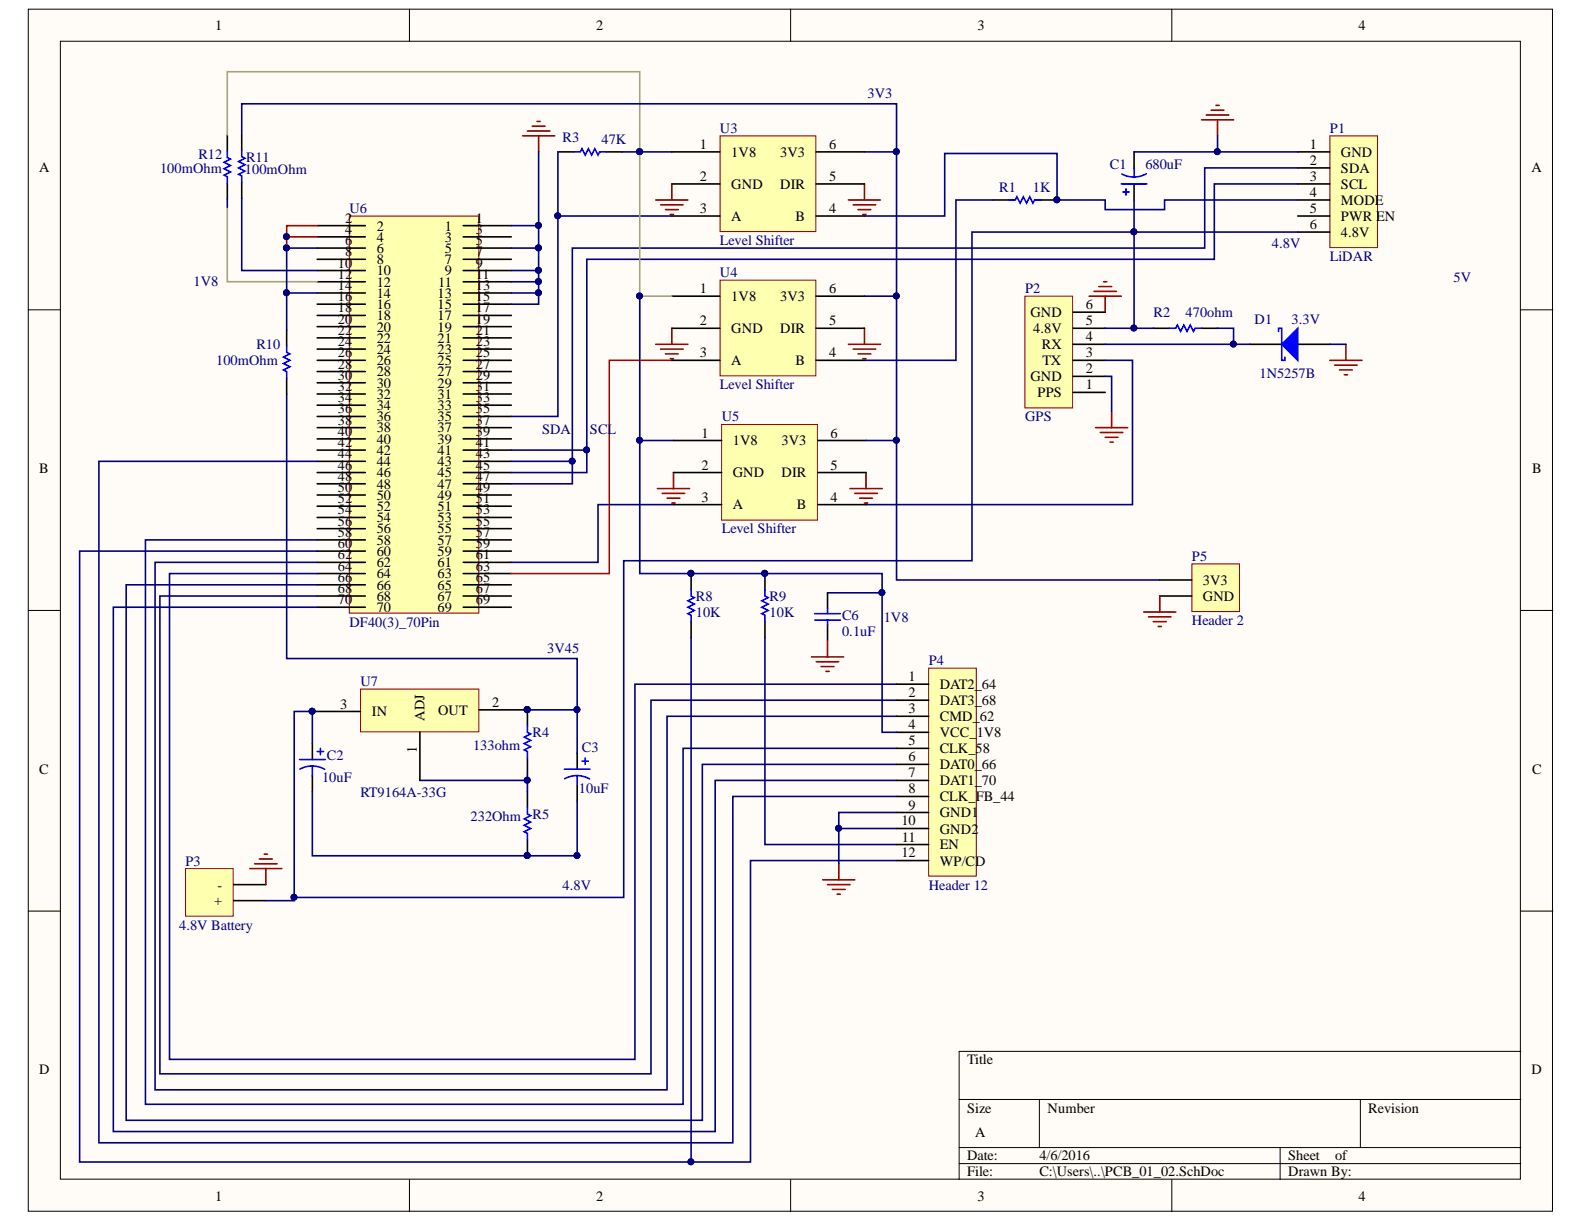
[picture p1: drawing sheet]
<svg xmlns="http://www.w3.org/2000/svg" width="279mm" height="216mm" viewBox="0 0 279 216" stroke-linecap="round" stroke-linejoin="round" font-family="sans-serif">
<defs><g id="words">
<g font-size="2.5">
<text x="38" y="5.3">1</text>
<text x="105.2" y="5.3">2</text>
<text x="172.4" y="5.3">3</text>
<text x="239.7" y="5.3">4</text>
<text x="123.4" y="26.3">1</text>
<text x="129" y="27.6">1V8</text>
<text x="137.6" y="27.6">3V3</text>
<text x="146.2" y="26.3">6</text>
<text x="231" y="26.3">1</text>
<text x="231" y="29">2</text>
<text x="236.5" y="27.6">GND</text>
<text x="6.9" y="30.4">A</text>
<text x="123.4" y="31.9">2</text>
<text x="129" y="33.3">GND</text>
<text x="137.6" y="33.3">DIR</text>
<text x="146.2" y="31.9">5</text>
<text x="231" y="31.9">3</text>
<text x="231" y="34.7">4</text>
<text x="236.5" y="30.5">SDA</text>
<text x="236.5" y="33.3">SCL</text>
<text x="270.2" y="30.4">A</text>
<text x="60.9" y="41.2">4</text>
<text x="60.9" y="39.3">2</text>
<text x="66.4" y="40.7">2</text>
<text x="78.4" y="40.7">1</text>
<text x="83.9" y="41.2">3</text>
<text x="83.9" y="39.3">1</text>
<text x="123.4" y="37.6">3</text>
<text x="129" y="38.9">A</text>
<text x="140.3" y="38.9">B</text>
<text x="146.2" y="37.6">4</text>
<text x="231" y="37.6">5</text>
<text x="231" y="40.4">6</text>
<text x="236.5" y="36.1">MODE</text>
<text x="236.5" y="38.9">PWR EN</text>
<text x="236.5" y="41.8">4.8V</text>
<text x="59.6" y="47.2">10</text>
<text x="60.9" y="45.2">8</text>
<text x="60.9" y="43.2">6</text>
<text x="66.4" y="46.6">8</text>
<text x="66.4" y="44.6">6</text>
<text x="66.4" y="42.6">4</text>
<text x="78.4" y="46.6">7</text>
<text x="78.4" y="44.6">5</text>
<text x="78.4" y="42.6">3</text>
<text x="83.9" y="47.2">9</text>
<text x="83.9" y="45.2">7</text>
<text x="83.9" y="43.2">5</text>
<text x="59.6" y="53.1">16</text>
<text x="59.6" y="51.1">14</text>
<text x="59.6" y="49.1">12</text>
<text x="66.4" y="52.5">14</text>
<text x="66.4" y="50.6">12</text>
<text x="66.4" y="48.6">10</text>
<text x="77.2" y="52.5">13</text>
<text x="77.3" y="50.6">11</text>
<text x="78.4" y="48.6">9</text>
<text x="83.9" y="53.1">15</text>
<text x="83.9" y="51.1">13</text>
<text x="83.9" y="49.1">1</text>
<text x="85.1" y="49.1">1</text>
<text x="123.4" y="51.7">1</text>
<text x="129" y="53.1">1V8</text>
<text x="137.6" y="53.1">3V3</text>
<text x="146.2" y="51.7">6</text>
<text x="59.6" y="59">22</text>
<text x="59.6" y="57.1">20</text>
<text x="59.6" y="55.1">18</text>
<text x="66.4" y="58.5">20</text>
<text x="66.4" y="56.5">18</text>
<text x="66.4" y="54.6">16</text>
<text x="77.2" y="58.5">19</text>
<text x="77.2" y="56.5">17</text>
<text x="77.2" y="54.6">15</text>
<text x="83.9" y="59">21</text>
<text x="83.9" y="57.1">19</text>
<text x="83.9" y="55.1">17</text>
<text x="123.4" y="57.3">2</text>
<text x="129" y="58.8">GND</text>
<text x="137.6" y="58.8">DIR</text>
<text x="146.2" y="57.3">5</text>
<text x="181.7" y="55.9">GND</text>
<text x="182.3" y="58.8">4.8V</text>
<text x="191.6" y="57.3">5</text>
<text x="191.6" y="54.6">6</text>
<text x="59.6" y="65">28</text>
<text x="59.6" y="63">26</text>
<text x="59.6" y="61.1">24</text>
<text x="66.4" y="64.4">26</text>
<text x="66.4" y="62.4">24</text>
<text x="66.4" y="60.5">22</text>
<text x="77.2" y="64.4">25</text>
<text x="77.2" y="62.4">23</text>
<text x="77.2" y="60.5">21</text>
<text x="83.9" y="65">27</text>
<text x="83.9" y="63">25</text>
<text x="83.9" y="61.1">23</text>
<text x="123.4" y="63">3</text>
<text x="129" y="64.4">A</text>
<text x="140.3" y="64.4">B</text>
<text x="146.2" y="63">4</text>
<text x="183.8" y="61.6">RX</text>
<text x="183.9" y="64.4">TX</text>
<text x="191.6" y="65.9">2</text>
<text x="191.6" y="63">3</text>
<text x="191.6" y="60.2">4</text>
<text x="59.6" y="70.9">34</text>
<text x="59.6" y="68.9">32</text>
<text x="59.6" y="67">30</text>
<text x="66.4" y="70.3">32</text>
<text x="66.4" y="68.4">30</text>
<text x="66.4" y="66.4">28</text>
<text x="77.2" y="70.3">31</text>
<text x="77.2" y="68.4">29</text>
<text x="77.2" y="66.4">27</text>
<text x="83.9" y="70.9">33</text>
<text x="83.9" y="68.9">31</text>
<text x="83.9" y="67">29</text>
<text x="181.7" y="67.2">GND</text>
<text x="183" y="70.1">PPS</text>
<text x="191.6" y="68.7">1</text>
<text x="59.6" y="76.8">40</text>
<text x="59.6" y="74.9">38</text>
<text x="59.6" y="72.9">36</text>
<text x="66.4" y="76.3">38</text>
<text x="66.4" y="74.3">36</text>
<text x="66.4" y="72.4">34</text>
<text x="77.2" y="76.3">37</text>
<text x="77.2" y="74.3">35</text>
<text x="77.2" y="72.4">33</text>
<text x="83.9" y="76.8">39</text>
<text x="83.9" y="74.9">37</text>
<text x="83.9" y="72.9">35</text>
<text x="123.8" y="77.2">1</text>
<text x="146.5" y="77.2">6</text>
<text x="6.9" y="83.4">B</text>
<text x="59.6" y="82.8">46</text>
<text x="59.6" y="80.8">44</text>
<text x="59.6" y="78.9">42</text>
<text x="66.4" y="82.3">44</text>
<text x="66.4" y="80.2">42</text>
<text x="66.4" y="78.3">40</text>
<text x="77.2" y="82.3">43</text>
<text x="77.2" y="80.2">41</text>
<text x="77.2" y="78.3">39</text>
<text x="83.9" y="82.8">45</text>
<text x="83.9" y="80.8">43</text>
<text x="83.9" y="78.9">41</text>
<text x="123.8" y="82.8">2</text>
<text x="129.3" y="78.5">1V8</text>
<text x="137.9" y="78.5">3V3</text>
<text x="146.5" y="82.8">5</text>
<text x="270.3" y="83.4">B</text>
<text x="59.6" y="88.8">52</text>
<text x="59.6" y="86.7">50</text>
<text x="59.6" y="84.8">48</text>
<text x="66.4" y="88.2">50</text>
<text x="66.4" y="86.2">48</text>
<text x="66.4" y="84.2">46</text>
<text x="77.2" y="88.2">49</text>
<text x="77.2" y="86.2">47</text>
<text x="77.2" y="84.2">45</text>
<text x="83.9" y="88.8">51</text>
<text x="83.9" y="86.7">49</text>
<text x="83.9" y="84.8">47</text>
<text x="123.8" y="88.5">3</text>
<text x="129.3" y="84.2">GND</text>
<text x="129.3" y="89.9">A</text>
<text x="137.9" y="84.2">DIR</text>
<text x="140.6" y="89.9">B</text>
<text x="146.5" y="88.5">4</text>
<text x="59.6" y="94.7">58</text>
<text x="59.6" y="92.7">56</text>
<text x="59.6" y="90.7">54</text>
<text x="66.4" y="94.1">56</text>
<text x="66.4" y="92.1">54</text>
<text x="66.4" y="90.2">52</text>
<text x="77.2" y="94.1">55</text>
<text x="77.2" y="92.1">53</text>
<text x="77.2" y="90.2">51</text>
<text x="83.9" y="94.7">57</text>
<text x="83.9" y="92.7">55</text>
<text x="83.9" y="90.7">53</text>
<text x="59.6" y="100.7">64</text>
<text x="59.6" y="98.6">62</text>
<text x="59.6" y="96.7">60</text>
<text x="66.4" y="100.1">62</text>
<text x="66.4" y="98">60</text>
<text x="66.4" y="96.1">58</text>
<text x="77.2" y="100.1">61</text>
<text x="77.2" y="98">59</text>
<text x="77.2" y="96.1">57</text>
<text x="83.9" y="100.7">63</text>
<text x="83.9" y="98.6">61</text>
<text x="83.9" y="96.7">59</text>
<text x="59.6" y="106.6">70</text>
<text x="59.6" y="104.5">68</text>
<text x="59.6" y="102.6">66</text>
<text x="66.4" y="106">68</text>
<text x="66.4" y="104">66</text>
<text x="66.4" y="102">64</text>
<text x="77.2" y="106">67</text>
<text x="77.2" y="104">65</text>
<text x="77.2" y="102">63</text>
<text x="83.9" y="106.6">69</text>
<text x="83.9" y="104.5">67</text>
<text x="83.9" y="102.6">65</text>
<text x="212.2" y="103.2">3V3</text>
<text x="212.2" y="106">GND</text>
<text x="66.4" y="108">70</text>
<text x="77.2" y="108">69</text>
<text x="60" y="125">3</text>
<text x="86.8" y="124.6">2</text>
<text x="160.3" y="120.2">1</text>
<text x="160.3" y="123">2</text>
<text x="160.3" y="125.8">3</text>
<text x="165.8" y="121.5">DAT2_64</text>
<text x="165.8" y="124.4">DAT3_68</text>
<text x="65.6" y="126.3">IN</text>
<text x="74.9" y="127.2" transform="rotate(-90 74.9 127.2)">ADJ</text>
<text x="77.3" y="126.1">OUT</text>
<text x="160.3" y="128.6">4</text>
<text x="160.3" y="131.5">5</text>
<text x="165.8" y="127.2">CMD_62</text>
<text x="165.8" y="130">VCC_1V8</text>
<text x="6.9" y="136.5">C</text>
<text x="73.5" y="132.7" transform="rotate(-90 73.5 132.7)">1</text>
<text x="160.3" y="134.3">6</text>
<text x="160.3" y="137.1">7</text>
<text x="165.8" y="132.8">CLK_58</text>
<text x="165.8" y="135.7">DAT0_66</text>
<text x="270.3" y="136.5">C</text>
<text x="160.3" y="139.9">8</text>
<text x="160.3" y="142.8">9</text>
<text x="165.8" y="138.5">DAT1_70</text>
<text x="165.8" y="141.4">CLK_FB_44</text>
<text x="159" y="145.6">10</text>
<text x="159.1" y="148.5">11</text>
<text x="165.8" y="144.1">GND1</text>
<text x="165.8" y="147">GND2</text>
<text x="165.8" y="149.8">EN</text>
<text x="159" y="151.2">12</text>
<text x="165.8" y="152.7">WP/CD</text>
<text x="37.8" y="159.7">+</text>
<text x="38.4" y="156.9">-</text>
<text x="6.9" y="189.5">D</text>
<text x="170.6" y="187.7">Title</text>
<text x="270.2" y="189.5">D</text>
<text x="170.6" y="196.3">Size</text>
<text x="184.8" y="196.3">Number</text>
<text x="241.3" y="196.3">Revision</text>
<text x="172" y="200.5">A</text>
<text x="170.6" y="204.7">Date:</text>
<text x="170.6" y="207.5">File:</text>
<text x="183.4" y="204.7">4/6/2016</text>
<text x="183.4" y="207.5">C:\Users\..\PCB_01_02.SchDoc</text>
<text x="227.2" y="204.7">Sheet</text>
<text x="227.2" y="207.5">Drawn By:</text>
<text x="235.5" y="204.7">of</text>
<text x="38" y="211.8">1</text>
<text x="105.2" y="211.8">2</text>
<text x="172.4" y="211.8">3</text>
<text x="239.7" y="211.8">4</text>
</g>
<g font-size="2.5" fill="#000080">
<text x="153" y="17.2">3V3</text>
<text x="127" y="23.4">U3</text>
<text x="234.6" y="23.4">P1</text>
<text x="35" y="28">R12</text>
<text x="43.5" y="28.5">R11</text>
<text x="99.2" y="25.1">R3</text>
<text x="106.1" y="25.4">47K</text>
<text x="195.8" y="29.9">C1</text>
<text x="202" y="29.9">680uF</text>
<text x="28.2" y="30.5">100mOhm</text>
<text x="43.2" y="30.7">100mOhm</text>
<text x="176.3" y="33.9">R1</text>
<text x="182.2" y="33.9">1K</text>
<text x="61.6" y="37.6">U6</text>
<text x="127" y="43.2">Level Shifter</text>
<text x="224.4" y="43.7">4.8V</text>
<text x="234.6" y="46">LiDAR</text>
<text x="34.2" y="50.5">1V8</text>
<text x="127" y="48.9">U4</text>
<text x="180.8" y="51.7">P2</text>
<text x="256.4" y="49.7">5V</text>
<text x="203.5" y="55.9">R2</text>
<text x="209.1" y="55.9">470ohm</text>
<text x="221.3" y="57.1">D1</text>
<text x="227.8" y="57.1">3.3V</text>
<text x="38.1" y="64.4">100mOhm</text>
<text x="45.2" y="61.6">R10</text>
<text x="127" y="68.7">Level Shifter</text>
<text x="222.2" y="66.7">1N5257B</text>
<text x="95.6" y="76.6">SDA</text>
<text x="104.1" y="76.6">SCL</text>
<text x="127.3" y="74.3">U5</text>
<text x="180.8" y="74.3">GPS</text>
<text x="127.3" y="94.1">Level Shifter</text>
<text x="210.2" y="98.9">P5</text>
<text x="122.7" y="106">R8</text>
<text x="135.8" y="106">R9</text>
<text x="61.6" y="110.5">DF40(3)_70Pin</text>
<text x="122.7" y="108.9">10K</text>
<text x="135.8" y="108.9">10K</text>
<text x="148.5" y="112.2">0.1uF</text>
<text x="148.5" y="109.4">C6</text>
<text x="155.9" y="109.7">1V8</text>
<text x="210.2" y="110.2">Header 2</text>
<text x="96.5" y="115.3">3V45</text>
<text x="163.8" y="117.3">P4</text>
<text x="63.6" y="121">U7</text>
<text x="93.9" y="130">R4</text>
<text x="56.8" y="138">10uF</text>
<text x="57.7" y="134">C2</text>
<text x="83.4" y="132.3">133ohm</text>
<text x="102.6" y="132.6">C3</text>
<text x="63.6" y="140.5">RT9164A-33G</text>
<text x="102.1" y="139.9">10uF</text>
<text x="83" y="144.7">232Ohm</text>
<text x="93.9" y="144.5">R5</text>
<text x="32.7" y="152.7">P3</text>
<text x="99.2" y="156.9">4.8V</text>
<text x="163.8" y="156.9">Header 12</text>
<text x="31.6" y="164">4.8V Battery</text>
</g>
</g></defs>
<g fill="#fffcf8" stroke="#000" stroke-width=".18">
<path d="M5 1.6h268.8v212h-268.8z"/>
<path d="M10.6 7.3h257.6v200.7h-257.6z"/>
</g>
<g fill="none" stroke="#000" stroke-width=".18">
<path d="M72.2 1.6v5.7M139.5 1.6v5.7M206.7 1.6v5.7M5 54.6h5.6M268.3 54.6h5.6M5 107.7h5.6M268.3 107.7h5.6M5 160.7h5.6M268.3 160.7h5.6M169.2 193.9h99.1M183.3 193.9v8.5M240 193.9v8.5"/>
<path d="M268.3 185.5h-99.1v22.6M72.2 208.1v5.6M139.5 208.1v5.6M169.2 202.4h99.1M169.2 205.2h99.1M206.7 208.1v5.6M225.8 202.4v5.7"/>
</g>
<g fill="none" stroke="#800000" stroke-width=".28">
<path d="M213.6 19.4h2.3M214.5 18.6h.5M211.9 21.1h5.7M212.8 20.3h3.9M214.8 21.1v2.9M192.1 52.2h5.7M193 51.4h3.9M193.8 50.5h2.3M194.7 49.7h.5M194.9 52.2v2.9M193.2 75.4h5.7M194.1 76.3h4"/>
<path d="M194.9 77.1h2.3M195.8 78h.6M196.1 72.6v2.8M234.6 63.6h5.6M235.4 64.4h4M236.3 65.3h2.2M237.1 66.1h.6M237.4 60.7v2.9"/>
</g>
<path d="M98.4 26.8h2.8M106.9 26.8h2.8M175.1 35.3h2.9M183.6 35.3h2.9M200 26.8v2.8M200 32.4v2.9M203.4 57.9h2.9M211.9 57.9h2.9M220.4 60.7h5.7M228.9 60.7h5.7" fill="none" stroke="#000" stroke-width=".28"/>
<path d="M101.2 26.8h1.2l.3-.6 .5 1.2 .6-1.2 .6 1.2 .5-1.2 .6 1.2 .3-.6h1.1M178 35.3h1.1l.3-.6 .5 1.1 .6-1.1 .6 1.1 .5-1.1 .6 1.1 .3-.5h1.1M197.8 32.4h4.5M198.1 33.9h1.1M198.6 33.3v1.1M200 29.6v1.7M202.2 30.7a4.5 4.5 0 0 1-4.3 0M206.3 57.9h1.1l.3-.6 .5 1.2 .6-1.2 .6 1.2 .5-1.2 .6 1.2 .3-.6h1.1" fill="none" stroke="#00f" stroke-width=".28"/>
<circle cx="186.4" cy="35.2" r=".52" fill="#000080" stroke="#000080" stroke-width=".18"/>
<path d="M226.1 60.7l2.8-2.8v5.7z" fill="#00f"/>
<path d="M225.5 58.5v-.6h.6v5.7h.5v-.6M226.1 60.7l2.8-2.8v5.7z" fill="none" stroke="#00f" stroke-width=".28"/>
<path d="M234.6 24h8.4v19.7h-8.4z" fill="#ffffb0" stroke="#800000" stroke-width=".18"/>
<path d="M228.9 26.8h5.7M228.9 29.6h5.7M228.9 32.4h5.7M228.9 35.3h5.7M228.9 38.1h5.7M228.9 40.9h5.7" fill="none" stroke="#000" stroke-width=".28"/>
<path d="M180.8 52.2h8.4v19.8h-8.4z" fill="#ffffb0" stroke="#800000" stroke-width=".18"/>
<path d="M189.3 57.9h5.6M189.3 55.1h5.6M189.3 69.2h5.6M189.3 66.4h5.6M189.3 63.6h5.6M189.3 60.7h5.6" fill="none" stroke="#000" stroke-width=".28"/>
<path d="M32.7 153.2h8.4v8.4h-8.4z" fill="#ffffb0" stroke="#800000" stroke-width=".18"/>
<g fill="none" stroke="#000" stroke-width=".28">
<path d="M121.9 101.2v2.8M121.9 109.7v2.8M134.9 101.2v2.8M134.9 109.7v2.8M146 104.6v2.8M146 110.2v2.8M55.1 131.2v2.8M55.1 136.8v2.8M93 125.2v2.8M93 133.7v2.8M93 139.6v2.9M101.8 132.8v2.9"/>
<path d="M101.8 138.5v2.8M41.2 158.9h5.7M41.2 156h5.7M93 148.1v2.8"/>
</g>
<g fill="none" stroke="#800000" stroke-width=".28">
<path d="M115.7 35.3h5.6M116.5 36.1h4M117.4 37h2.2M118.2 37.8h.6M118.5 32.4v2.9M149.6 35.3h5.7M150.5 36.1h4M151.3 37h2.3M152.2 37.8h.6M152.5 32.4v2.9M118.5 57.9v2.8M152.5 57.9v2.8"/>
<path d="M115.7 60.7h5.6M116.5 61.6h4M117.4 62.4h2.2M118.2 63.3h.6M149.6 60.7h5.7M150.5 61.6h4M151.3 62.4h2.3M152.2 63.3h.6M116 86.2h5.6M116.8 87h4M117.7 87.9h2.2M118.5 88.7h.6"/>
<path d="M118.8 83.4v2.8M149.9 86.2h5.7M150.8 87h3.9M151.6 87.9h2.3M152.5 88.7h.5M152.8 83.4v2.8M44.1 153.2h5.6M44.9 152.4h4M45.8 151.5h2.2M46.6 150.7h.6M46.9 153.2v2.8"/>
</g>
<g fill="none" stroke="#00f" stroke-width=".28">
<path d="M121.9 104v1.1l.6 .3-1.2 .6 1.2 .5-1.2 .6 1.2 .6-1.2 .5 .6 .3v1.2M134.9 104v1.1l.6 .3-1.1 .6 1.1 .5-1.1 .6 1.1 .6-1.1 .5 .5 .3v1.2M143.7 108.2h4.5M143.7 109.4h4.5M146 107.4v.8M146 109.4v.8M52.8 134h4.6M55.1 135.1l.9 .1 1.3 .5M55.1 135.1l-.9 .1-1.3 .5M55.1 135.1v1.7M55.9 132.6h1.2M56.5 132v1.1"/>
<path d="M93 128v1.2l.6 .3-1.1 .5 1.1 .6-1.1 .6 1.1 .5-1.1 .6 .5 .3v1.1M99.5 135.7h4.6M101.8 136.8l.9 .1 1.3 .5M101.8 136.8l-1.4 .2-.8 .4M101.8 136.8v1.7M102.7 134.3h1.1M103.2 133.7v1.1M93 142.5v1.1l.6 .3-1.1 .5 1.1 .6-1.1 .6 1.1 .5-1.1 .6 .5 .3v1.1"/>
</g>
<g fill="#000080" stroke="#000080" stroke-width=".18">
<circle cx="93" cy="125.2" r=".52"/>
<circle cx="93" cy="150.9" r=".52"/>
<circle cx="121.9" cy="101.1" r=".52"/>
<circle cx="134.9" cy="101.1" r=".52"/>
</g>
<path d="M61.6 38.1h22.9v70.1h-22.9z" fill="#ffffb0" stroke="#800000" stroke-width=".18"/>
<g fill="none" stroke="#000" stroke-width=".28">
<path d="M55.9 39.8h8.5M81.7 39.8h8.5M55.9 59.6h8.5M55.9 57.6h8.5M55.9 55.6h8.5M55.9 53.7h8.5M55.9 51.7h8.5M55.9 49.7h8.5M55.9 47.7h8.5M55.9 45.7h8.5M55.9 43.8h8.5M55.9 41.8h8.5"/>
<path d="M81.7 59.6h8.5M81.7 57.6h8.5M81.7 55.6h8.5M81.7 53.7h8.5M81.7 51.7h8.5M81.7 49.7h8.5M81.7 47.7h8.5M81.7 45.7h8.5M81.7 43.8h8.5M81.7 41.8h8.5M55.9 79.4h8.5M55.9 77.4h8.5"/>
<path d="M55.9 75.4h8.5M55.9 73.5h8.5M55.9 71.5h8.5M55.9 69.5h8.5M55.9 67.5h8.5M55.9 65.5h8.5M55.9 63.6h8.5M55.9 61.6h8.5M81.7 79.4h8.5M81.7 77.4h8.5M81.7 75.4h8.5M81.7 73.5h8.5"/>
<path d="M81.7 71.5h8.5M81.7 69.5h8.5M81.7 67.5h8.5M81.7 65.5h8.5M81.7 63.6h8.5M81.7 61.6h8.5M55.9 99.2h8.5M55.9 97.2h8.5M55.9 95.2h8.5M55.9 93.3h8.5M55.9 91.3h8.5M55.9 89.3h8.5"/>
<path d="M55.9 87.3h8.5M55.9 85.3h8.5M55.9 83.4h8.5M55.9 81.4h8.5M81.7 99.2h8.5M81.7 97.2h8.5M81.7 95.2h8.5M81.7 93.3h8.5M81.7 91.3h8.5M81.7 89.3h8.5M81.7 87.3h8.5M81.7 85.3h8.5"/>
<path d="M81.7 83.4h8.5M81.7 81.4h8.5M55.9 107.1h8.5M55.9 105.1h8.5M55.9 103.2h8.5M55.9 101.2h8.5M81.7 107.1h8.5M81.7 105.1h8.5M81.7 103.2h8.5M81.7 101.2h8.5"/>
</g>
<path d="M143.1 115.9h5.7M144 116.7h3.9M144.8 117.6h2.3M145.7 118.4h.6M146 113v2.9M145.1 155.2h5.7M146 156h3.9M146.8 156.9h2.3M147.7 157.7h.5M147.9 152.4v2.8" fill="none" stroke="#800000" stroke-width=".28"/>
<g fill="none" stroke="#000080" stroke-width=".28">
<path d="M98.4 26.8v11.3h20.1M98.4 38.1v35.4h-8.2M109.7 26.8h8.8M152.5 26.8h5.6M175.1 35.3h-6.5v28.3h-16.1M200 35.3v5.6h28.9M200 26.8h28.9M214.8 24v2.8M228.9 35.3h-23.5v1.7h-10.5v-1.7h-8.4v-8.2h-19.9v11h-14.1M50.6 43.8h5.3M112.8 52.2v25.5h6M152.5 52.2h5.6"/>
<path d="M200 40.9v17h-5.1M200 57.9h3.4M214.8 57.9h2.8v2.8M194.9 63.6h4.9v25.4h-47M194.9 60.7h25.5M234.6 60.7h2.8M55.9 99.2h-28.5v93h90.3v-65.9h40.4M55.9 95.2h-30.2v99.6h94.8v-62.8h37.6M118.8 89h-13.3v10.2h-15.3M55.9 101.2h-26v85.7h82.1v-66.2h46.1M55.9 105.1h-27.7v84.3h86.6v-65.9h43.3M55.9 103.2h-33.6v94.4h101.6v-62.8h34.2"/>
<path d="M55.9 107.1h-35.9v92.5h106.2v-61.9h31.9M134.9 112.5v36.5h23.2M146 104.6h9.6M55.1 139.6v11.3h47M74.1 137.7h18.9M93 125.2h8.8v7.6M93 136.5v3.1M101.8 141.3v9.6"/>
</g>
<g fill="#000080" stroke="#000080" stroke-width=".18">
<circle cx="214.7" cy="26.7" r=".52"/>
<circle cx="186.4" cy="35.2" r=".52"/>
<circle cx="50.5" cy="41.7" r=".52"/>
<circle cx="112.8" cy="26.7" r=".52"/>
<circle cx="158.1" cy="26.7" r=".52"/>
<circle cx="98.4" cy="38.1" r=".52"/>
<circle cx="158.1" cy="52.2" r=".52"/>
<circle cx="112.8" cy="52.2" r=".52"/>
<circle cx="112.8" cy="77.7" r=".52"/>
<circle cx="200" cy="57.9" r=".52"/>
<circle cx="200" cy="40.9" r=".52"/>
<circle cx="217.5" cy="60.7" r=".52"/>
<circle cx="93" cy="137.6" r=".52"/>
<circle cx="93" cy="125.2" r=".52"/>
<circle cx="101.8" cy="125.2" r=".52"/>
<circle cx="101.8" cy="150.9" r=".52"/>
<circle cx="50.5" cy="43.7" r=".52"/>
<circle cx="155.6" cy="104.5" r=".52"/>
<circle cx="93" cy="150.9" r=".52"/>
</g>
<path d="M50.6 41.8h5.3M118.5 63.6h-11v37.6h-17.3" fill="none" stroke="#f00" stroke-width=".28"/>
<path d="M127 24h16.9v16.8h-16.9z" fill="#ffffb0" stroke="#800000" stroke-width=".18"/>
<path d="M118.5 26.8h8.5M118.5 32.4h8.5M118.5 38.1h8.5M144 26.8h8.5M144 32.4h8.5M144 38.1h8.5" fill="none" stroke="#000" stroke-width=".28"/>
<path d="M40.1 36.5v13.2h15.8" fill="none" stroke="#a5a069" stroke-width=".28"/>
<path d="M127 49.4h16.9v16.9h-16.9z" fill="#ffffb0" stroke="#800000" stroke-width=".18"/>
<path d="M118.5 52.2h8.5M118.5 57.9h8.5M144 52.2h8.5M144 57.9h8.5M118.5 63.6h8.5M144 63.6h8.5" fill="none" stroke="#000" stroke-width=".28"/>
<path d="M127.3 74.9h16.9v16.9h-16.9z" fill="#ffffb0" stroke="#800000" stroke-width=".18"/>
<path d="M40.1 23.8v2.8M40.1 32.3v2.8M42.6 23.7v2.8M42.6 32.2v2.8M50.6 58.2v2.8M50.6 66.7v2.8M118.8 77.7h8.5M144.3 77.7h8.5M118.8 83.4h8.5M118.8 89h8.5M144.3 83.4h8.5M144.3 89h8.5" fill="none" stroke="#000" stroke-width=".28"/>
<g fill="none" stroke="#000080" stroke-width=".28">
<path d="M40.1 35.1v1.4M42.6 35v12.7h13.3M90.2 39.8h4.8M95 26.8v26.9h-4.8M228.9 29.6h-16.4v14.2h-111.5v37.6h-10.8M228.9 32.4h-14.7v13.3h-110.7v37.7h-13.3M50.6 43.8v14.4M50.6 51.7h5.3M90.2 51.7h4.8M90.2 43.8h4.8M90.2 47.7h4.8M90.2 49.7h4.8"/>
<path d="M50.6 69.5v46.7h51.2v9M194.9 66.4h1.2v6.2"/>
</g>
<g fill="#000080" stroke="#000080" stroke-width=".18">
<circle cx="101.8" cy="125.2" r=".52"/>
<circle cx="50.5" cy="51.6" r=".52"/>
<circle cx="50.5" cy="43.7" r=".52"/>
<circle cx="50.5" cy="41.7" r=".52"/>
<circle cx="95" cy="39.8" r=".52"/>
<circle cx="95" cy="43.7" r=".52"/>
<circle cx="95" cy="47.7" r=".52"/>
<circle cx="95" cy="49.7" r=".52"/>
<circle cx="95" cy="51.6" r=".52"/>
<circle cx="100.9" cy="81.3" r=".52"/>
<circle cx="103.5" cy="79.4" r=".52"/>
<circle cx="112.8" cy="52.2" r=".52"/>
<circle cx="112.8" cy="26.7" r=".52"/>
</g>
<path d="M40.1 26.6v1.2l.6 .3-1.2 .5 1.2 .6-1.2 .6 1.2 .5-1.2 .6 .6 .3v1.1M42.6 26.5v1.1l.6 .3-1.1 .6 1.1 .6-1.1 .5 1.1 .6-1.1 .5 .5 .3v1.2M50.6 61v1.1l.5 .3-1.1 .6 1.1 .6-1.1 .5 1.1 .6-1.1 .6 .6 .2v1.2" fill="none" stroke="#00f" stroke-width=".28"/>
<path d="M55.9 39.8h-5.3v4" fill="none" stroke="#f00" stroke-width=".28"/>
<path d="M92.2 24h5.6M93 23.1h4M93.9 22.3h2.2M94.7 21.4h.6M95 24v2.8" fill="none" stroke="#800000" stroke-width=".28"/>
<path d="M40.1 23.8v-11.2h72.7v39.6h5.7" fill="none" stroke="#a5a069" stroke-width=".28"/>
<path d="M163.8 117.9h8.4v36.6h-8.4z" fill="#ffffb0" stroke="#800000" stroke-width=".18"/>
<path d="M158.1 120.7h5.7M158.1 123.5h5.7M158.1 126.3h5.7M158.1 129.2h5.7M158.1 132h5.7M158.1 134.8h5.7M158.1 137.7h5.7M158.1 140.5h5.7M158.1 143.3h5.7M158.1 146.1h5.7M158.1 149h5.7M158.1 151.8h5.7" fill="none" stroke="#000" stroke-width=".28"/>
<path d="M200 40.9h-28.6v58h-61.4v59.4h-58.1v.6h-5M55.1 131.2v-5.7h-3.2v32.8M147.9 146.1v6.3" fill="none" stroke="#000080" stroke-width=".28"/>
<g fill="#000080" stroke="#000080" stroke-width=".18">
<circle cx="147.9" cy="146.1" r=".52"/>
<circle cx="51.9" cy="158.3" r=".52"/>
<circle cx="55.1" cy="125.5" r=".52"/>
<circle cx="200" cy="40.9" r=".52"/>
</g>
<path d="M63.6 121.5h20.9v7.6h-20.9z" fill="#ffffb0" stroke="#800000" stroke-width=".18"/>
<path d="M55.1 125.5h8.5M74.1 129.2v8.5M84.5 125.2h8.5" fill="none" stroke="#000" stroke-width=".28"/>
<g fill="#000080" stroke="#000080" stroke-width=".18">
<circle cx="93" cy="125.2" r=".52"/>
<circle cx="55.1" cy="125.5" r=".52"/>
<circle cx="147.9" cy="146.1" r=".52"/>
<circle cx="112.8" cy="77.7" r=".52"/>
<circle cx="121.9" cy="101.1" r=".52"/>
<circle cx="134.9" cy="101.1" r=".52"/>
<circle cx="155.6" cy="104.5" r=".52"/>
<circle cx="121.9" cy="204.9" r=".52"/>
<circle cx="100.9" cy="81.3" r=".52"/>
<circle cx="103.5" cy="79.4" r=".52"/>
</g>
<path d="M90.2 79.4h13.3M112.8 77.7v23.5h42.8v28h2.5M55.9 81.4h-38.5v120.2h111.9v-61.1h28.8M55.9 97.2h-41.9v107.8h118.4v-53.2h25.7M101 81.4v3.9h-10.8M121.9 112.5v92.5M158.1 143.3h-10.2v2.8h10.2" fill="none" stroke="#000080" stroke-width=".28"/>
<path d="M210.2 99.5h8.4v8.4h-8.4z" fill="#ffffb0" stroke="#800000" stroke-width=".18"/>
<path d="M204.6 102.3h5.6M204.6 105.1h5.6" fill="none" stroke="#000" stroke-width=".28"/>
<path d="M201.7 108h5.7M202.6 108.8h3.9M203.4 109.7h2.3M204.3 110.5h.6M204.6 105.1v2.9" fill="none" stroke="#800000" stroke-width=".28"/>
<path d="M42.6 23.5v-5.2h115.5v59.4h-5.3M158.1 77.7v24.6h46.5" fill="none" stroke="#000080" stroke-width=".28"/>
<g fill="#000080" stroke="#000080" stroke-width=".18">
<circle cx="158.1" cy="77.7" r=".52"/>
<circle cx="158.1" cy="52.2" r=".52"/>
<circle cx="158.1" cy="26.7" r=".52"/>
</g>
<use href="#words"/>
</svg>
